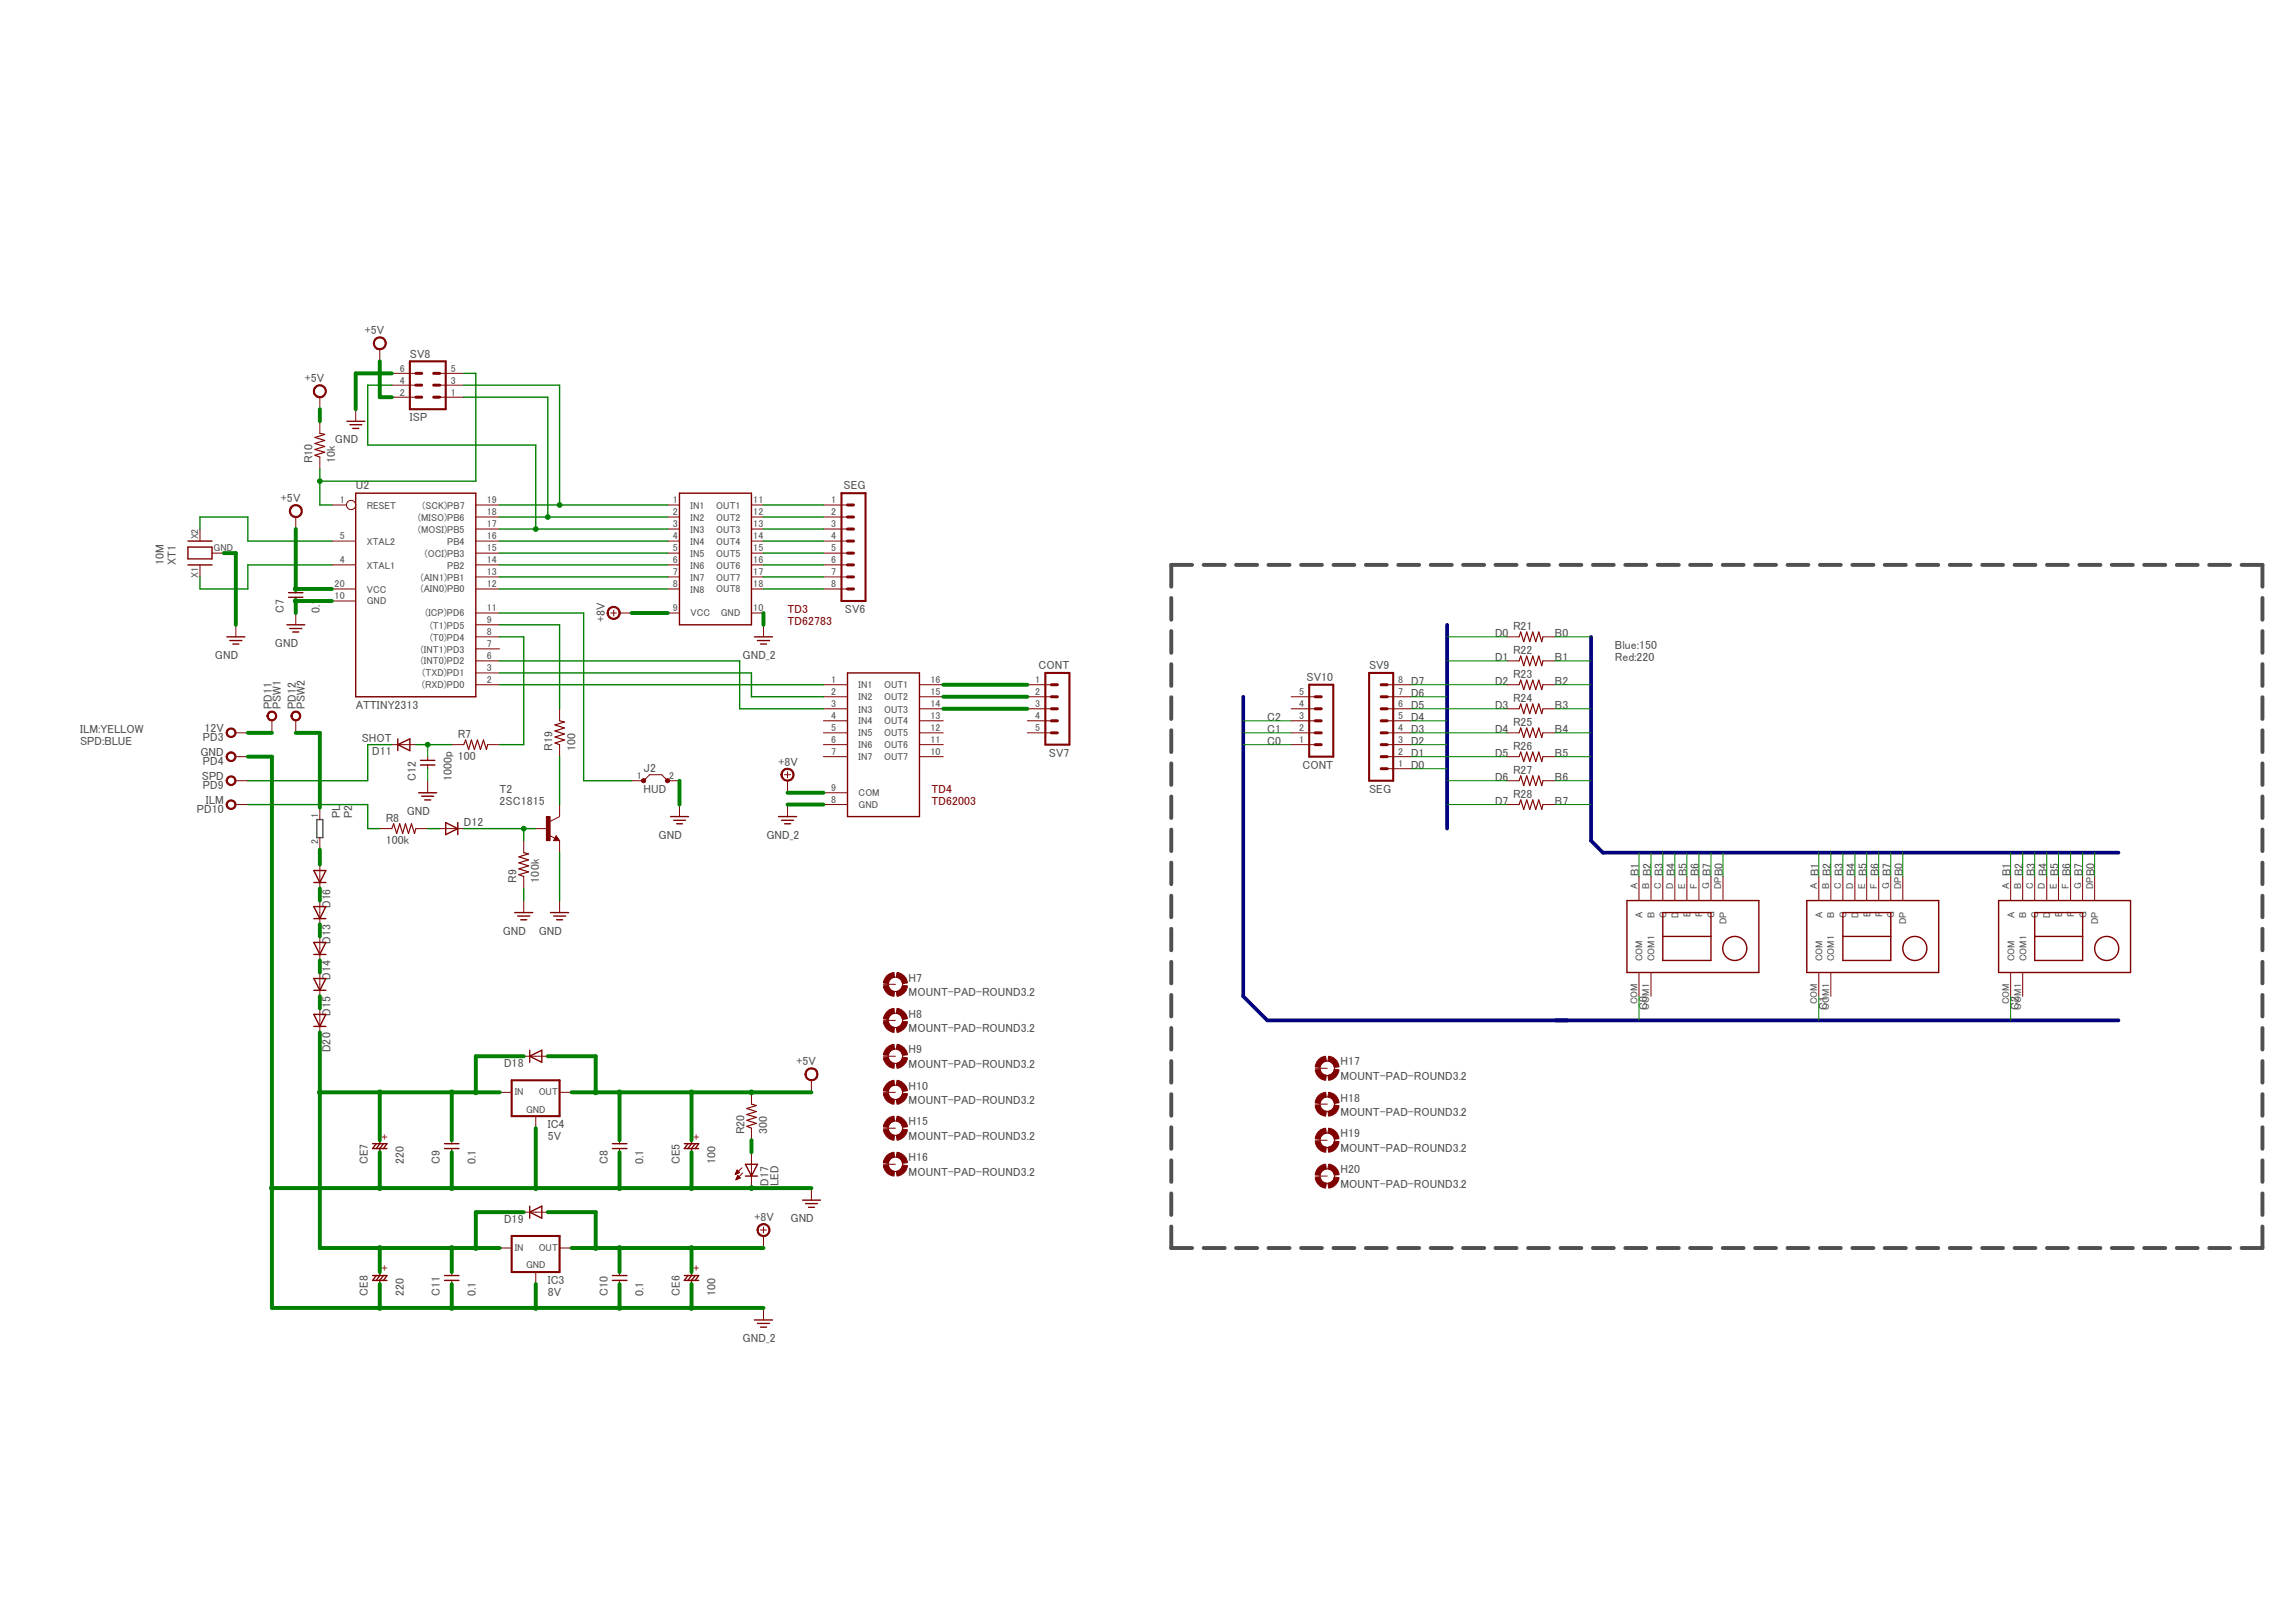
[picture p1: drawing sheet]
<svg xmlns="http://www.w3.org/2000/svg" width="420mm" height="297mm" viewBox="0 0 420 297" stroke-linecap="round" stroke-linejoin="round" font-family="sans-serif">
<defs><g id="words">
<g font-size="2.2" fill="#505050">
<text x="66.7" y="61.2">+5V</text>
<text x="75" y="65.4">SV8</text>
<text x="55.8" y="69.9">+5V</text>
<text x="75" y="77.1">ISP</text>
<text x="61.3" y="81.2">GND</text>
<text x="57.2" y="84.7" transform="rotate(-90 57.2 84.7)">R10</text>
<text x="61.3" y="84.7" transform="rotate(-90 61.3 84.7)">10k</text>
<text x="65.1" y="89.6">U2</text>
<text x="154.3" y="89.6">SEG</text>
<text x="51.4" y="91.9">+5V</text>
<text x="30" y="103.4" transform="rotate(-90 30 103.4)">10M</text>
<text x="32.2" y="103.4" transform="rotate(-90 32.2 103.4)">XT1</text>
<text x="51.9" y="112.2" transform="rotate(-90 51.9 112.2)">C7</text>
<text x="58.5" y="112.2" transform="rotate(-90 58.5 112.2)">0.1</text>
<text x="110.6" y="113.8" transform="rotate(-90 110.6 113.8)">+8V</text>
<text x="154.6" y="112.1">SV6</text>
<text x="50.3" y="118.4">GND</text>
<text x="273.5" y="116.5">D0</text>
<text x="276.8" y="115.3">R21</text>
<text x="276.8" y="119.6">R22</text>
<text x="284.4" y="116.5">B0</text>
<text x="295.4" y="118.7">Blue:150</text>
<text x="39.3" y="120.6">GND</text>
<text x="135.8" y="120.6">GND_2</text>
<text x="190" y="122.5">CONT</text>
<text x="239" y="124.7">SV10</text>
<text x="250.4" y="122.5">SV9</text>
<text x="258.1" y="125.3">D7</text>
<text x="273.5" y="120.9">D1</text>
<text x="273.5" y="125.3">D2</text>
<text x="276.8" y="124">R23</text>
<text x="284.4" y="120.9">B1</text>
<text x="284.4" y="125.3">B2</text>
<text x="295.4" y="120.9">Red:220</text>
<text x="49.7" y="129.7" transform="rotate(-90 49.7 129.7)">PD11</text>
<text x="51.4" y="129.7" transform="rotate(-90 51.4 129.7)">PSW1</text>
<text x="54.1" y="129.7" transform="rotate(-90 54.1 129.7)">PD12</text>
<text x="55.8" y="129.7" transform="rotate(-90 55.8 129.7)">PSW2</text>
<text x="65.1" y="129.7">ATTINY2313</text>
<text x="231.8" y="131.9">C2</text>
<text x="258.1" y="131.9">D4</text>
<text x="258.1" y="129.7">D5</text>
<text x="258.1" y="127.5">D6</text>
<text x="273.5" y="129.7">D3</text>
<text x="276.8" y="128.4">R24</text>
<text x="284.4" y="129.7">B3</text>
<text x="14.6" y="134.1">ILM:YELLOW</text>
<text x="14.6" y="136.3">SPD:BLUE</text>
<text x="37.1" y="135.6">PD3</text>
<text x="37.4" y="134">12V</text>
<text x="66.2" y="135.8">SHOT</text>
<text x="83.7" y="135">R7</text>
<text x="101.1" y="137.4" transform="rotate(-90 101.1 137.4)">R19</text>
<text x="105.2" y="137.4" transform="rotate(-90 105.2 137.4)">100</text>
<text x="231.8" y="136.3">C0</text>
<text x="231.8" y="134.1">C1</text>
<text x="258.1" y="136.3">D2</text>
<text x="258.1" y="134.1">D3</text>
<text x="273.5" y="134.1">D4</text>
<text x="276.8" y="132.8">R25</text>
<text x="276.8" y="137.2">R26</text>
<text x="284.4" y="134.1">B4</text>
<text x="36.7" y="138.3">GND</text>
<text x="36.9" y="142.7">SPD</text>
<text x="37.1" y="140">PD4</text>
<text x="68.1" y="138.2">D11</text>
<text x="76.1" y="142.9" transform="rotate(-90 76.1 142.9)">C12</text>
<text x="82.6" y="142.9" transform="rotate(-90 82.6 142.9)">1000p</text>
<text x="83.7" y="139.1">100</text>
<text x="117.7" y="141.2">J2</text>
<text x="142.4" y="140.1">+8V</text>
<text x="191.9" y="138.5">SV7</text>
<text x="238.2" y="140.7">CONT</text>
<text x="258.1" y="140.7">D0</text>
<text x="258.1" y="138.5">D1</text>
<text x="273.5" y="138.5">D5</text>
<text x="273.5" y="142.9">D6</text>
<text x="276.8" y="141.6">R27</text>
<text x="284.4" y="138.5">B5</text>
<text x="284.4" y="142.9">B6</text>
<text x="36" y="148.8">PD10</text>
<text x="37.1" y="144.4">PD9</text>
<text x="37.6" y="147.1">ILM</text>
<text x="62.2" y="149.7" transform="rotate(-90 62.2 149.7)">PL</text>
<text x="64.4" y="149.6" transform="rotate(-90 64.4 149.6)">P2</text>
<text x="74.4" y="149.1">GND</text>
<text x="91.4" y="147.2">2SC1815</text>
<text x="91.4" y="145.1">T2</text>
<text x="117.7" y="145.1">HUD</text>
<text x="250.4" y="145.1">SEG</text>
<text x="273.5" y="147.2">D7</text>
<text x="276.8" y="146">R28</text>
<text x="284.4" y="147.2">B7</text>
<text x="70.6" y="154.5">100k</text>
<text x="70.6" y="150.4">R8</text>
<text x="84.8" y="151.2">D12</text>
<text x="120.5" y="153.5">GND</text>
<text x="140.2" y="153.5">GND_2</text>
<text x="94.5" y="161.5" transform="rotate(-90 94.5 161.5)">R9</text>
<text x="98.6" y="161.5" transform="rotate(-90 98.6 161.5)">100k</text>
<text x="299.8" y="160.4" transform="rotate(-90 299.8 160.4)">B1</text>
<text x="302" y="160.4" transform="rotate(-90 302 160.4)">B2</text>
<text x="304.2" y="160.4" transform="rotate(-90 304.2 160.4)">B3</text>
<text x="306.4" y="160.4" transform="rotate(-90 306.4 160.4)">B4</text>
<text x="308.6" y="160.4" transform="rotate(-90 308.6 160.4)">B5</text>
<text x="310.8" y="160.4" transform="rotate(-90 310.8 160.4)">B6</text>
<text x="313" y="160.4" transform="rotate(-90 313 160.4)">B7</text>
<text x="315.2" y="160.4" transform="rotate(-90 315.2 160.4)">B0</text>
<text x="332.7" y="160.4" transform="rotate(-90 332.7 160.4)">B1</text>
<text x="334.9" y="160.4" transform="rotate(-90 334.9 160.4)">B2</text>
<text x="337.1" y="160.4" transform="rotate(-90 337.1 160.4)">B3</text>
<text x="339.3" y="160.4" transform="rotate(-90 339.3 160.4)">B4</text>
<text x="341.5" y="160.4" transform="rotate(-90 341.5 160.4)">B5</text>
<text x="343.7" y="160.4" transform="rotate(-90 343.7 160.4)">B6</text>
<text x="345.9" y="160.4" transform="rotate(-90 345.9 160.4)">B7</text>
<text x="348.1" y="160.4" transform="rotate(-90 348.1 160.4)">B0</text>
<text x="367.8" y="160.4" transform="rotate(-90 367.8 160.4)">B1</text>
<text x="370" y="160.4" transform="rotate(-90 370 160.4)">B2</text>
<text x="372.2" y="160.4" transform="rotate(-90 372.2 160.4)">B3</text>
<text x="374.4" y="160.4" transform="rotate(-90 374.4 160.4)">B4</text>
<text x="376.6" y="160.4" transform="rotate(-90 376.6 160.4)">B5</text>
<text x="378.8" y="160.4" transform="rotate(-90 378.8 160.4)">B6</text>
<text x="381" y="160.4" transform="rotate(-90 381 160.4)">B7</text>
<text x="383.2" y="160.4" transform="rotate(-90 383.2 160.4)">B0</text>
<text x="60.5" y="166.2" transform="rotate(-90 60.5 166.2)">D16</text>
<text x="60.5" y="172.8" transform="rotate(-90 60.5 172.8)">D13</text>
<text x="92" y="171.1">GND</text>
<text x="98.6" y="171.1">GND</text>
<text x="60.5" y="179.4" transform="rotate(-90 60.5 179.4)">D14</text>
<text x="166.2" y="179.7">H7</text>
<text x="60.5" y="185.9" transform="rotate(-90 60.5 185.9)">D15</text>
<text x="166.2" y="182.3">MOUNT-PAD-ROUND3.2</text>
<text x="301.3" y="184.9" transform="rotate(-90 301.3 184.9)">C0</text>
<text x="334.2" y="184.9" transform="rotate(-90 334.2 184.9)">C1</text>
<text x="369.3" y="184.9" transform="rotate(-90 369.3 184.9)">C2</text>
<text x="166.2" y="188.8">MOUNT-PAD-ROUND3.2</text>
<text x="166.2" y="186.2">H8</text>
<text x="60.5" y="192.5" transform="rotate(-90 60.5 192.5)">D20</text>
<text x="92.2" y="195.2">D18</text>
<text x="145.7" y="194.9">+5V</text>
<text x="166.2" y="195.5">MOUNT-PAD-ROUND3.2</text>
<text x="166.2" y="192.8">H9</text>
<text x="245.2" y="197.6">MOUNT-PAD-ROUND3.2</text>
<text x="245.2" y="195">H17</text>
<text x="166.2" y="202">MOUNT-PAD-ROUND3.2</text>
<text x="166.2" y="199.4">H10</text>
<text x="245.2" y="201.6">H18</text>
<text x="100.2" y="208.7">5V</text>
<text x="100.2" y="206.5">IC4</text>
<text x="136.2" y="207.6" transform="rotate(-90 136.2 207.6)">R20</text>
<text x="140.3" y="207.6" transform="rotate(-90 140.3 207.6)">300</text>
<text x="166.2" y="208.6">MOUNT-PAD-ROUND3.2</text>
<text x="166.2" y="205.9">H15</text>
<text x="245.2" y="204.2">MOUNT-PAD-ROUND3.2</text>
<text x="245.2" y="208.1">H19</text>
<text x="67.3" y="213.1" transform="rotate(-90 67.3 213.1)">CE7</text>
<text x="73.9" y="213.1" transform="rotate(-90 73.9 213.1)">220</text>
<text x="80.4" y="213.1" transform="rotate(-90 80.4 213.1)">C9</text>
<text x="87" y="213.1" transform="rotate(-90 87 213.1)">0.1</text>
<text x="111.2" y="213.1" transform="rotate(-90 111.2 213.1)">C8</text>
<text x="117.7" y="213.1" transform="rotate(-90 117.7 213.1)">0.1</text>
<text x="124.3" y="213.1" transform="rotate(-90 124.3 213.1)">CE5</text>
<text x="130.9" y="213.1" transform="rotate(-90 130.9 213.1)">100</text>
<text x="166.2" y="215.2">MOUNT-PAD-ROUND3.2</text>
<text x="166.2" y="212.6">H16</text>
<text x="245.2" y="210.8">MOUNT-PAD-ROUND3.2</text>
<text x="245.2" y="214.7">H20</text>
<text x="140.5" y="217" transform="rotate(-90 140.5 217)">D17</text>
<text x="142.4" y="217" transform="rotate(-90 142.4 217)">LED</text>
<text x="245.2" y="217.4">MOUNT-PAD-ROUND3.2</text>
<text x="92.2" y="223.8">D19</text>
<text x="138" y="223.5">+8V</text>
<text x="144.6" y="223.7">GND</text>
<text x="67.3" y="237.2" transform="rotate(-90 67.3 237.2)">CE8</text>
<text x="73.9" y="237.2" transform="rotate(-90 73.9 237.2)">220</text>
<text x="80.4" y="237.2" transform="rotate(-90 80.4 237.2)">C11</text>
<text x="87" y="237.2" transform="rotate(-90 87 237.2)">0.1</text>
<text x="100.2" y="237.2">8V</text>
<text x="100.2" y="235">IC3</text>
<text x="111.2" y="237.2" transform="rotate(-90 111.2 237.2)">C10</text>
<text x="117.7" y="237.2" transform="rotate(-90 117.7 237.2)">0.1</text>
<text x="124.3" y="237.2" transform="rotate(-90 124.3 237.2)">CE6</text>
<text x="130.9" y="237.2" transform="rotate(-90 130.9 237.2)">100</text>
<text x="135.8" y="245.6">GND_2</text>
</g>
<g font-size="2.2" fill="#800000">
<text x="144.1" y="112.2">TD3</text>
<text x="144.1" y="114.3">TD62783</text>
<text x="170.4" y="145.1">TD4</text>
<text x="170.4" y="147.2">TD62003</text>
<text x="71.1" y="208.5" transform="rotate(-90 71.1 208.5)">+</text>
<text x="128.1" y="208.5" transform="rotate(-90 128.1 208.5)">+</text>
<text x="71.1" y="232.7" transform="rotate(-90 71.1 232.7)">+</text>
<text x="128.1" y="232.7" transform="rotate(-90 128.1 232.7)">+</text>
</g>
<g font-size="1.8" fill="#505050">
<text x="73.1" y="70.2">4</text>
<text x="73.1" y="68">6</text>
<text x="82.5" y="70.2">3</text>
<text x="82.5" y="68">5</text>
<text x="73.1" y="72.4">2</text>
<text x="82.5" y="72.4">1</text>
<text x="62.1" y="92.1">1</text>
<text x="67.1" y="93.1">RESET</text>
<text x="76.5" y="95.3">(MISO)PB6</text>
<text x="77.3" y="93.1">(SCK)PB7</text>
<text x="89" y="92.1">19</text>
<text x="89" y="94.3">18</text>
<text x="123.1" y="92.1">1</text>
<text x="123.1" y="94.3">2</text>
<text x="126.3" y="93.1">IN1</text>
<text x="126.3" y="95.3">IN2</text>
<text x="131" y="93.1">OUT1</text>
<text x="131" y="95.3">OUT2</text>
<text x="137.8" y="92.1">11</text>
<text x="137.8" y="94.3">12</text>
<text x="152.1" y="92.1">1</text>
<text x="152.1" y="94.3">2</text>
<text x="36.3" y="98.7" transform="rotate(-90 36.3 98.7)">X2</text>
<text x="39.1" y="100.9">GND</text>
<text x="62.1" y="98.7">5</text>
<text x="67.1" y="99.7">XTAL2</text>
<text x="76.5" y="97.5">(MOSI)PB5</text>
<text x="77.7" y="101.9">(OCI)PB3</text>
<text x="81.8" y="99.7">PB4</text>
<text x="89" y="96.5">17</text>
<text x="89" y="98.7">16</text>
<text x="89" y="100.9">15</text>
<text x="123.1" y="96.5">3</text>
<text x="123.1" y="98.7">4</text>
<text x="123.1" y="100.9">5</text>
<text x="126.3" y="97.5">IN3</text>
<text x="126.3" y="99.7">IN4</text>
<text x="126.3" y="101.9">IN5</text>
<text x="131" y="97.5">OUT3</text>
<text x="131" y="99.7">OUT4</text>
<text x="131" y="101.9">OUT5</text>
<text x="137.8" y="96.5">13</text>
<text x="137.8" y="98.7">14</text>
<text x="137.8" y="100.9">15</text>
<text x="152.1" y="96.5">3</text>
<text x="152.1" y="98.7">4</text>
<text x="152.1" y="100.9">5</text>
<text x="36.3" y="105.8" transform="rotate(-90 36.3 105.8)">X1</text>
<text x="61.2" y="107.5">20</text>
<text x="62.1" y="103.1">4</text>
<text x="67.1" y="104.1">XTAL1</text>
<text x="77" y="106.3">(AIN1)PB1</text>
<text x="81.8" y="104.1">PB2</text>
<text x="89" y="103.1">14</text>
<text x="89" y="105.3">13</text>
<text x="89" y="107.5">12</text>
<text x="123.1" y="103.1">6</text>
<text x="123.1" y="105.3">7</text>
<text x="123.1" y="107.5">8</text>
<text x="126.3" y="104.1">IN6</text>
<text x="126.3" y="106.3">IN7</text>
<text x="131" y="104.1">OUT6</text>
<text x="131" y="106.3">OUT7</text>
<text x="137.8" y="103.1">16</text>
<text x="137.8" y="105.3">17</text>
<text x="137.8" y="107.5">18</text>
<text x="152.1" y="103.1">6</text>
<text x="152.1" y="105.3">7</text>
<text x="152.1" y="107.5">8</text>
<text x="61.2" y="109.7">10</text>
<text x="67.1" y="110.6">GND</text>
<text x="67.1" y="108.5">VCC</text>
<text x="77" y="108.4">(AIN0)PB0</text>
<text x="77.8" y="112.8">(ICP)PD6</text>
<text x="89" y="111.8">11</text>
<text x="123.1" y="111.8">9</text>
<text x="126.3" y="108.5">IN8</text>
<text x="126.3" y="112.8">VCC</text>
<text x="131" y="108.4">OUT8</text>
<text x="131.9" y="112.8">GND</text>
<text x="137.8" y="111.8">10</text>
<text x="77" y="119.4">(INT1)PD3</text>
<text x="78.7" y="115">(T1)PD5</text>
<text x="78.7" y="117.2">(T0)PD4</text>
<text x="89" y="114">9</text>
<text x="89" y="116.2">8</text>
<text x="89" y="118.4">7</text>
<text x="77" y="121.6">(INT0)PD2</text>
<text x="77.2" y="126">(RXD)PD0</text>
<text x="77.3" y="123.8">(TXD)PD1</text>
<text x="89" y="120.6">6</text>
<text x="89" y="122.8">3</text>
<text x="89" y="125">2</text>
<text x="152.1" y="125">1</text>
<text x="157.1" y="126">IN1</text>
<text x="161.7" y="126">OUT1</text>
<text x="170.2" y="125">16</text>
<text x="189.4" y="125">1</text>
<text x="255.7" y="125">8</text>
<text x="152.1" y="127.2">2</text>
<text x="152.1" y="129.4">3</text>
<text x="152.1" y="131.6">4</text>
<text x="157.1" y="128.2">IN2</text>
<text x="157.1" y="130.4">IN3</text>
<text x="161.7" y="128.2">OUT2</text>
<text x="161.7" y="130.4">OUT3</text>
<text x="170.2" y="127.2">15</text>
<text x="170.2" y="129.4">14</text>
<text x="170.2" y="131.6">13</text>
<text x="189.4" y="127.2">2</text>
<text x="189.4" y="129.4">3</text>
<text x="189.4" y="131.6">4</text>
<text x="237.6" y="131.6">3</text>
<text x="237.6" y="129.4">4</text>
<text x="237.6" y="127.2">5</text>
<text x="255.7" y="131.6">5</text>
<text x="255.7" y="129.4">6</text>
<text x="255.7" y="127.2">7</text>
<text x="152.1" y="133.8">5</text>
<text x="152.1" y="136">6</text>
<text x="157.1" y="132.5">IN4</text>
<text x="157.1" y="134.7">IN5</text>
<text x="157.1" y="137">IN6</text>
<text x="161.7" y="132.5">OUT4</text>
<text x="161.7" y="134.7">OUT5</text>
<text x="161.7" y="137">OUT6</text>
<text x="170.2" y="133.8">12</text>
<text x="170.2" y="136">11</text>
<text x="189.4" y="133.8">5</text>
<text x="237.6" y="136">1</text>
<text x="237.6" y="133.8">2</text>
<text x="255.7" y="136">3</text>
<text x="255.7" y="133.8">4</text>
<text x="116.5" y="142.6">1</text>
<text x="122.4" y="142.6">2</text>
<text x="152.1" y="138.2">7</text>
<text x="157.1" y="139.1">IN7</text>
<text x="161.7" y="139.1">OUT7</text>
<text x="170.2" y="138.2">10</text>
<text x="255.7" y="140.4">1</text>
<text x="255.7" y="138.2">2</text>
<text x="58.2" y="149.7" transform="rotate(-90 58.2 149.7)">1</text>
<text x="152.1" y="144.7">9</text>
<text x="152.1" y="146.9">8</text>
<text x="157.1" y="145.7">COM</text>
<text x="157.1" y="147.9">GND</text>
<text x="58.2" y="154.5" transform="rotate(-90 58.2 154.5)">2</text>
<text x="299.5" y="162.8" transform="rotate(-90 299.5 162.8)">A</text>
<text x="300.4" y="168" transform="rotate(-90 300.4 168)">A</text>
<text x="301.7" y="162.8" transform="rotate(-90 301.7 162.8)">B</text>
<text x="302.6" y="168" transform="rotate(-90 302.6 168)">B</text>
<text x="303.9" y="162.8" transform="rotate(-90 303.9 162.8)">C</text>
<text x="306.1" y="162.8" transform="rotate(-90 306.1 162.8)">D</text>
<text x="308.3" y="162.8" transform="rotate(-90 308.3 162.8)">E</text>
<text x="309.2" y="167.9" transform="rotate(-90 309.2 167.9)">E</text>
<text x="310.5" y="162.8" transform="rotate(-90 310.5 162.8)">F</text>
<text x="311.4" y="167.9" transform="rotate(-90 311.4 167.9)">F</text>
<text x="312.7" y="162.8" transform="rotate(-90 312.7 162.8)">G</text>
<text x="314.8" y="162.8" transform="rotate(-90 314.8 162.8)">DP</text>
<text x="332.4" y="162.8" transform="rotate(-90 332.4 162.8)">A</text>
<text x="333.4" y="168" transform="rotate(-90 333.4 168)">A</text>
<text x="334.6" y="162.8" transform="rotate(-90 334.6 162.8)">B</text>
<text x="335.5" y="168" transform="rotate(-90 335.5 168)">B</text>
<text x="336.8" y="162.8" transform="rotate(-90 336.8 162.8)">C</text>
<text x="339" y="162.8" transform="rotate(-90 339 162.8)">D</text>
<text x="341.2" y="162.8" transform="rotate(-90 341.2 162.8)">E</text>
<text x="342.1" y="167.9" transform="rotate(-90 342.1 167.9)">E</text>
<text x="343.4" y="162.8" transform="rotate(-90 343.4 162.8)">F</text>
<text x="344.3" y="167.9" transform="rotate(-90 344.3 167.9)">F</text>
<text x="345.6" y="162.8" transform="rotate(-90 345.6 162.8)">G</text>
<text x="347.8" y="162.8" transform="rotate(-90 347.8 162.8)">DP</text>
<text x="367.5" y="162.8" transform="rotate(-90 367.5 162.8)">A</text>
<text x="368.5" y="168" transform="rotate(-90 368.5 168)">A</text>
<text x="369.7" y="162.8" transform="rotate(-90 369.7 162.8)">B</text>
<text x="370.6" y="168" transform="rotate(-90 370.6 168)">B</text>
<text x="371.9" y="162.8" transform="rotate(-90 371.9 162.8)">C</text>
<text x="374.1" y="162.8" transform="rotate(-90 374.1 162.8)">D</text>
<text x="376.3" y="162.8" transform="rotate(-90 376.3 162.8)">E</text>
<text x="377.2" y="167.9" transform="rotate(-90 377.2 167.9)">E</text>
<text x="378.5" y="162.8" transform="rotate(-90 378.5 162.8)">F</text>
<text x="379.4" y="167.9" transform="rotate(-90 379.4 167.9)">F</text>
<text x="380.7" y="162.8" transform="rotate(-90 380.7 162.8)">G</text>
<text x="382.9" y="162.8" transform="rotate(-90 382.9 162.8)">DP</text>
<text x="304.8" y="168.1" transform="rotate(-90 304.8 168.1)">C</text>
<text x="307" y="168" transform="rotate(-90 307 168)">D</text>
<text x="313.6" y="168.1" transform="rotate(-90 313.6 168.1)">G</text>
<text x="315.8" y="169.2" transform="rotate(-90 315.8 169.2)">DP</text>
<text x="337.7" y="168.1" transform="rotate(-90 337.7 168.1)">C</text>
<text x="339.9" y="168" transform="rotate(-90 339.9 168)">D</text>
<text x="346.5" y="168.1" transform="rotate(-90 346.5 168.1)">G</text>
<text x="348.7" y="169.2" transform="rotate(-90 348.7 169.2)">DP</text>
<text x="372.8" y="168.1" transform="rotate(-90 372.8 168.1)">C</text>
<text x="375" y="168" transform="rotate(-90 375 168)">D</text>
<text x="381.6" y="168.1" transform="rotate(-90 381.6 168.1)">G</text>
<text x="383.8" y="169.2" transform="rotate(-90 383.8 169.2)">DP</text>
<text x="300.4" y="175.9" transform="rotate(-90 300.4 175.9)">COM</text>
<text x="302.6" y="175.9" transform="rotate(-90 302.6 175.9)">COM1</text>
<text x="333.4" y="175.9" transform="rotate(-90 333.4 175.9)">COM</text>
<text x="335.5" y="175.9" transform="rotate(-90 335.5 175.9)">COM1</text>
<text x="368.5" y="175.9" transform="rotate(-90 368.5 175.9)">COM</text>
<text x="370.7" y="175.9" transform="rotate(-90 370.7 175.9)">COM1</text>
<text x="299.5" y="183.8" transform="rotate(-90 299.5 183.8)">COM</text>
<text x="301.7" y="184.7" transform="rotate(-90 301.7 184.7)">COM1</text>
<text x="332.4" y="183.8" transform="rotate(-90 332.4 183.8)">COM</text>
<text x="334.6" y="184.7" transform="rotate(-90 334.6 184.7)">COM1</text>
<text x="367.5" y="183.8" transform="rotate(-90 367.5 183.8)">COM</text>
<text x="369.7" y="184.7" transform="rotate(-90 369.7 184.7)">COM1</text>
<text x="94.2" y="200.5">IN</text>
<text x="96.2" y="203.6">GND</text>
<text x="98.6" y="200.5">OUT</text>
<text x="94.2" y="228.9">IN</text>
<text x="96.2" y="232.1">GND</text>
<text x="98.6" y="228.9">OUT</text>
</g>
</g></defs>
<path d="M14.1 59.1l400.2 187.1M414.3 59.1l-400.2 187.1" fill="none" stroke="#fff" stroke-width=".18"/>
<g fill="none" stroke="#505050" stroke-width=".72">
<path d="M214.2 109.4v4M214.2 115.5v4M218.1 103.4h-3.9v4M220.2 103.4h3.8M226.1 103.4h3.9M232 103.4h3.9M238 103.4h3.8M243.9 103.4h3.8M249.9 103.4h3.8M255.8 103.4h3.8M261.7 103.4h3.9M267.6 103.4h3.9"/>
<path d="M273.6 103.4h3.8M279.5 103.4h3.8M285.5 103.4h3.8M291.4 103.4h3.8M297.3 103.4h3.8M303.2 103.4h3.9M309.2 103.4h3.8M315.1 103.4h3.8M321.1 103.4h3.8M327 103.4h3.8M332.9 103.4h3.8M338.8 103.4h3.9"/>
<path d="M344.8 103.4h3.8M350.7 103.4h3.8M356.7 103.4h3.8M362.6 103.4h3.8M368.5 103.4h3.8M374.4 103.4h3.8M380.4 103.4h3.8M386.3 103.4h3.8M392.2 103.4h3.9M398.2 103.4h3.8M404.1 103.4h3.8M410 103.4h3.9v4"/>
<path d="M413.9 109.4v4M413.9 115.5v4M214.2 121.5v4M214.2 127.6v4M214.2 133.6v4M214.2 139.7v3.9M413.9 121.5v4M413.9 127.6v4M413.9 133.6v4M413.9 139.7v3.9M214.2 145.8v3.9M214.2 151.8v3.9"/>
<path d="M214.2 157.9v3.9M413.9 145.8v3.9M413.9 151.8v3.9M413.9 157.9v3.9M214.2 163.9v4M214.2 170v3.9M214.2 176v4M413.9 163.9v4M413.9 170v3.9M413.9 176v4M214.2 182.1v3.9M214.2 188.1v4"/>
<path d="M214.2 194.2v3.9M413.9 182.1v3.9M413.9 188.1v4M413.9 194.2v3.9M214.2 200.2v4M214.2 206.3v3.9M214.2 212.3v4M214.2 218.4v3.9M413.9 200.2v4M413.9 206.3v3.9M413.9 212.3v4M413.9 218.4v3.9"/>
<path d="M214.2 224.5v3.9h3.9M220.2 228.4h3.8M226.1 228.4h3.9M232 228.4h3.9M238 228.4h3.8M243.9 228.4h3.8M249.9 228.4h3.8M255.8 228.4h3.8M261.7 228.4h3.9M267.6 228.4h3.9M273.6 228.4h3.8M279.5 228.4h3.8"/>
<path d="M285.5 228.4h3.8M291.4 228.4h3.8M297.3 228.4h3.8M303.2 228.4h3.9M309.2 228.4h3.8M315.1 228.4h3.8M321.1 228.4h3.8M327 228.4h3.8M332.9 228.4h3.8M338.8 228.4h3.9M344.8 228.4h3.8M350.7 228.4h3.8"/>
<path d="M356.7 228.4h3.8M362.6 228.4h3.8M368.5 228.4h3.8M374.4 228.4h3.8M380.4 228.4h3.8M386.3 228.4h3.8M392.2 228.4h3.9M398.2 228.4h3.8M404.1 228.4h3.8M413.9 224.5v3.9h-3.9"/>
</g>
<path d="M58 150h1.1v3.3h-1.1z" fill="none" stroke="#505050" stroke-width=".25"/>
<path d="M65.1 90.3h21.9v37.2h-21.9zM52.8 109.3h2.6M52.8 108.5h2.6M72.8 136.3l2.2-1.1v2.2zM72.8 135.2v2.2M101.7 153.4l.1 .2h-.3l.2-.4 .5 .5h-.7" fill="none" stroke="#800000" stroke-width=".25"/>
<g fill="none" stroke="#800000" stroke-width=".18">
<path d="M60.7 92.4h2.7M60.7 99h4.4M87 92.4h4.4M87 94.6h4.4M87 96.8h4.4M87 99h4.4M54.1 107.8v.7M54.1 109.3v.7M60.7 103.4h4.4M60.7 107.8h4.4M60.7 110h4.4M87 101.2h4.4"/>
<path d="M87 103.4h4.4M87 105.6h4.4M87 107.8h4.4M87 112.2h4.4M87 114.3h4.4M87 116.5h4.4M87 118.7h4.4M71.7 136.3h4.4M87 120.9h4.4M87 123.1h4.4M87 125.3h4.4M100.5 152.9l1 .5"/>
<path d="M101.7 153l.7 .8h-1.1zM102.4 149.4l-1.8 .9"/>
<circle cx="64.2" cy="92.4" r=".85"/>
</g>
<path d="M99.9 149.4h.7v4.4h-.7z" fill-rule="evenodd" fill="#800000"/>
<g fill="none" stroke="#800000" stroke-width=".18">
<path d="M36.6 96.8v2.2M122.1 92.4h2.2M122.1 94.6h2.2M122.1 96.8h2.2M122.1 99h2.2M137.5 92.4h2.2M137.5 94.6h2.2M137.5 96.8h2.2M137.5 99h2.2M36.6 103.4v2.2M38.8 101.2h2.1M122.1 101.2h2.2"/>
<path d="M122.1 103.4h2.2M122.1 105.6h2.2M122.1 107.8h2.2M122.1 112.2h2.2M137.5 101.2h2.2M137.5 103.4h2.2M137.5 105.6h2.2M137.5 107.8h2.2M137.5 112.2h2.2M150.6 125.3h4.4M150.6 127.5h4.4M150.6 129.7h4.4"/>
<path d="M150.6 131.9h4.4M150.6 134.1h4.4M150.6 136.3h4.4M150.6 138.5h4.4M168.2 125.3h4.4M168.2 127.5h4.4M168.2 129.7h4.4M168.2 131.9h4.4M168.2 134.1h4.4M168.2 136.3h4.4M168.2 138.5h4.4M80.4 151.6h4.4"/>
<path d="M98 151.6h2.2M99.9 149.4h.7v4.4h-.7zM102.4 147.2v2.2M102.4 153.8v2.2M150.6 145.1h4.4M150.6 147.2h4.4"/>
</g>
<path d="M34.4 99h4.4M124.3 90.3h13.2v24h-13.2zM34.4 100.1h4.4v2.2h-4.4zM34.4 103.4h4.4M155 123.1h13.2v26.3h-13.2zM81.5 150.5l2.2 1.1-2.2 1.1zM83.7 150.5v2.2" fill="none" stroke="#800000" stroke-width=".25"/>
<path d="M164.1 178a2.13 2.13 0 0 1 1.9 1.9l-.9 .1a1.33 1.33 0 0 0-1.1-1.2z" fill-rule="evenodd" fill="#800000"/>
<path d="M164.1 178a2.13 2.13 0 0 1 1.9 1.9l-.9 .1a1.33 1.33 0 0 0-1.1-1.2z" fill="none" stroke="#800000" stroke-width=".18"/>
<path d="M162.2 178.6l.5-.4 .8-.2 .1 .8a1.33 1.33 0 0 0-1.1 1.2l-.9-.1 .3-.9z" fill-rule="evenodd" fill="#800000"/>
<path d="M162.2 178.6l.5-.4 .8-.2 .1 .8a1.33 1.33 0 0 0-1.1 1.2l-.9-.1 .3-.9z" fill="none" stroke="#800000" stroke-width=".18"/>
<path d="M161.6 180.4l.9-.1a1.33 1.33 0 0 0 1.1 1.2l-.1 .8a2.12 2.12 0 0 1-1.9-1.9z" fill-rule="evenodd" fill="#800000"/>
<path d="M161.6 180.4l.9-.1a1.33 1.33 0 0 0 1.1 1.2l-.1 .8a2.12 2.12 0 0 1-1.9-1.9z" fill="none" stroke="#800000" stroke-width=".18"/>
<path d="M165.1 180.3l.9 .1a2.13 2.13 0 0 1-1.9 1.9l-.1-.8a1.33 1.33 0 0 0 1.1-1.2z" fill-rule="evenodd" fill="#800000"/>
<g fill="none" stroke="#800000" stroke-width=".18">
<path d="M161.6 180.1h2.2M165.1 180.3l.9 .1a2.13 2.13 0 0 1-1.9 1.9l-.1-.8a1.33 1.33 0 0 0 1.1-1.2z"/>
<circle cx="163.8" cy="180.1" r="1.31"/>
</g>
<path d="M164.1 184.5a2.25 2.25 0 0 1 1.9 1.9l-.9 .2a1.35 1.35 0 0 0-1.1-1.2z" fill-rule="evenodd" fill="#800000"/>
<path d="M164.1 184.5a2.25 2.25 0 0 1 1.9 1.9l-.9 .2a1.35 1.35 0 0 0-1.1-1.2z" fill="none" stroke="#800000" stroke-width=".18"/>
<path d="M162.2 185.2l.5-.4 .8-.3 .1 .9a1.35 1.35 0 0 0-1.1 1.2l-.9-.2 .3-.8z" fill-rule="evenodd" fill="#800000"/>
<path d="M162.2 185.2l.5-.4 .8-.3 .1 .9a1.35 1.35 0 0 0-1.1 1.2l-.9-.2 .3-.8z" fill="none" stroke="#800000" stroke-width=".18"/>
<path d="M161.6 187l.9-.1a1.35 1.35 0 0 0 1.1 1.1l-.1 .9a2.22 2.22 0 0 1-1.9-1.9z" fill-rule="evenodd" fill="#800000"/>
<path d="M161.6 187l.9-.1a1.35 1.35 0 0 0 1.1 1.1l-.1 .9a2.22 2.22 0 0 1-1.9-1.9z" fill="none" stroke="#800000" stroke-width=".18"/>
<path d="M164 188a1.35 1.35 0 0 0 1.1-1.1l.9 .1a2.23 2.23 0 0 1-1.9 1.9z" fill-rule="evenodd" fill="#800000"/>
<g fill="none" stroke="#800000" stroke-width=".18">
<path d="M161.6 186.7h2.2M164 188a1.35 1.35 0 0 0 1.1-1.1l.9 .1a2.23 2.23 0 0 1-1.9 1.9z"/>
<circle cx="163.8" cy="186.7" r="1.31"/>
</g>
<path d="M164.1 191.1a2.13 2.13 0 0 1 1.9 1.9l-.9 .1a1.35 1.35 0 0 0-1.1-1.1z" fill-rule="evenodd" fill="#800000"/>
<path d="M164.1 191.1a2.13 2.13 0 0 1 1.9 1.9l-.9 .1a1.35 1.35 0 0 0-1.1-1.1z" fill="none" stroke="#800000" stroke-width=".18"/>
<path d="M162.2 191.7l1-.6h.3l.1 .9a1.35 1.35 0 0 0-1.1 1.1l-.9-.1 .3-.8z" fill-rule="evenodd" fill="#800000"/>
<path d="M162.2 191.7l1-.6h.3l.1 .9a1.35 1.35 0 0 0-1.1 1.1l-.9-.1 .3-.8z" fill="none" stroke="#800000" stroke-width=".18"/>
<path d="M161.6 193.6l.9-.1a1.35 1.35 0 0 0 1.1 1.1l-.1 .9a2.23 2.23 0 0 1-1.9-1.9z" fill-rule="evenodd" fill="#800000"/>
<path d="M161.6 193.6l.9-.1a1.35 1.35 0 0 0 1.1 1.1l-.1 .9a2.23 2.23 0 0 1-1.9-1.9z" fill="none" stroke="#800000" stroke-width=".18"/>
<path d="M164 194.6a1.35 1.35 0 0 0 1.1-1.1l.9 .1a2.25 2.25 0 0 1-1.9 1.9z" fill-rule="evenodd" fill="#800000"/>
<g fill="none" stroke="#800000" stroke-width=".18">
<path d="M161.6 193.3h2.2M164 194.6a1.35 1.35 0 0 0 1.1-1.1l.9 .1a2.25 2.25 0 0 1-1.9 1.9z"/>
<circle cx="163.8" cy="193.3" r="1.31"/>
</g>
<path d="M164.1 197.7a2.25 2.25 0 0 1 1.9 1.9l-.9 .1a1.24 1.24 0 0 0-1.1-1.1z" fill-rule="evenodd" fill="#800000"/>
<path d="M164.1 197.7a2.25 2.25 0 0 1 1.9 1.9l-.9 .1a1.24 1.24 0 0 0-1.1-1.1z" fill="none" stroke="#800000" stroke-width=".18"/>
<path d="M162.2 198.3l.5-.3 .8-.3 .1 .9a1.24 1.24 0 0 0-1.1 1.1l-.9-.1v-.3z" fill-rule="evenodd" fill="#800000"/>
<path d="M162.2 198.3l.5-.3 .8-.3 .1 .9a1.24 1.24 0 0 0-1.1 1.1l-.9-.1v-.3z" fill="none" stroke="#800000" stroke-width=".18"/>
<path d="M161.6 200.2l.9-.1a1.35 1.35 0 0 0 1.1 1.1l-.1 .9a2.12 2.12 0 0 1-1.9-1.9z" fill-rule="evenodd" fill="#800000"/>
<path d="M161.6 200.2l.9-.1a1.35 1.35 0 0 0 1.1 1.1l-.1 .9a2.12 2.12 0 0 1-1.9-1.9z" fill="none" stroke="#800000" stroke-width=".18"/>
<path d="M164 201.2a1.35 1.35 0 0 0 1.1-1.1l.9 .1a2.13 2.13 0 0 1-1.9 1.9z" fill-rule="evenodd" fill="#800000"/>
<g fill="none" stroke="#800000" stroke-width=".18">
<path d="M161.6 199.9h2.2M164 201.2a1.35 1.35 0 0 0 1.1-1.1l.9 .1a2.13 2.13 0 0 1-1.9 1.9z"/>
<circle cx="163.8" cy="199.9" r="1.31"/>
</g>
<path d="M147.5 195.8a1.2 1.2 0 0 1 1.9 .1 1.2 1.2 0 0 1-.6 1.8 1.2 1.2 0 0 1-1.6-1.1h.2a.99 .99 0 0 1 1.3-.9 .99 .99 0 0 1 .6 1.4 .99 .99 0 0 1-1.6 .2l-.3-.7h-.2z" fill-rule="evenodd" fill="#800000"/>
<path d="M147.5 195.8a1.2 1.2 0 0 1 1.9 .1 1.2 1.2 0 0 1-.6 1.8 1.2 1.2 0 0 1-1.6-1.1h.2a.99 .99 0 0 1 1.3-.9 .99 .99 0 0 1 .6 1.4 .99 .99 0 0 1-1.6 .2l-.3-.7h-.2zM148.4 197.7v2.2M148.4 217.4v2.2" fill="none" stroke="#800000" stroke-width=".18"/>
<path d="M125.2 209.3h2.6l-.6 .9M125.9 209.3l-.7 .9h2.6M126.5 208.7v.6l-.6 .9M127.2 209.3l-.7 .9v.7M146.8 219.6h3.3M147.4 220.3h2.1M147.9 220.9h1.1" fill="none" stroke="#800000" stroke-width=".25"/>
<path d="M57.6 70.8a1.2 1.2 0 0 1 1.9 .1 1.2 1.2 0 0 1-.6 1.8 1.2 1.2 0 0 1-1.6-1.1h.2a.99 .99 0 0 1 1.3-.9 .99 .99 0 0 1 .6 1.4 .99 .99 0 0 1-1.6 .2l-.2-.3-.1-.4h-.2l.1-.4z" fill-rule="evenodd" fill="#800000"/>
<path d="M57.6 70.8a1.2 1.2 0 0 1 1.9 .1 1.2 1.2 0 0 1-.6 1.8 1.2 1.2 0 0 1-1.6-1.1h.2a.99 .99 0 0 1 1.3-.9 .99 .99 0 0 1 .6 1.4 .99 .99 0 0 1-1.6 .2l-.2-.3-.1-.4h-.2l.1-.4zM58.5 72.7v2.2M65.1 74.9v2.2M54.1 112.2v2.1" fill="none" stroke="#800000" stroke-width=".18"/>
<path d="M63.5 77.1h3.2M64 77.7h2.2M64.5 78.4h1.1M52.5 114.3h3.3M53 115h2.2M53.6 115.7h1.1" fill="none" stroke="#800000" stroke-width=".25"/>
<path d="M53.2 92.7a1.2 1.2 0 0 1 1.9 .1 1.2 1.2 0 0 1-.6 1.8 1.2 1.2 0 0 1-1.6-1.1h.2a.98 .98 0 0 1 1.4-.9 .98 .98 0 0 1 .3 1.6 .98 .98 0 0 1-1.6-.3l-.1-.4h-.2z" fill-rule="evenodd" fill="#800000"/>
<g fill="none" stroke="#800000" stroke-width=".18">
<path d="M53.2 92.7a1.2 1.2 0 0 1 1.9 .1 1.2 1.2 0 0 1-.6 1.8 1.2 1.2 0 0 1-1.6-1.1h.2a.98 .98 0 0 1 1.4-.9 .98 .98 0 0 1 .3 1.6 .98 .98 0 0 1-1.6-.3l-.1-.4h-.2zM54.1 94.6v2.2M150.6 92.4h4.4M150.6 94.6h4.4M150.6 96.8h4.4M150.6 99h4.4M43.1 114.3v2.2M139.7 114.3v2.2M150.6 101.2h4.4M150.6 103.4h4.4M150.6 105.6h4.4M150.6 107.8h4.4"/>
<path d="M187.9 125.3h4.4M187.9 127.5h4.4M187.9 129.7h4.4M187.9 131.9h4.4M187.9 134.1h4.4M124.3 147.2v2.2M144.1 147.2v2.2M102.4 164.8v2.2"/>
</g>
<g fill="none" stroke="#800000" stroke-width=".25">
<path d="M41.5 116.5h3.3M42 117.2h2.2M42.6 117.9h1.1M138 116.5h3.3M138.6 117.2h2.2M139.1 117.9h1.1M122.7 149.4h3.2M123.2 150.1h2.2M123.8 150.7h1M142.4 149.4h3.3M143 150.1h2.2M143.5 150.7h1.1"/>
<path d="M100.7 167h3.3M101.3 167.6h2.2M101.8 168.3h1.1"/>
</g>
<path d="M153.9 90.3h4.4v19.7h-4.4zM191.2 123.1h4.4v13.2h-4.4z" fill="none" stroke="#800000" stroke-width=".38"/>
<g fill="none" stroke="#800000" stroke-width=".55">
<path d="M155 96.8h1.1M155 94.6h1.1M155 92.4h1.1M155 99h1.1M155 101.2h1.1M155 107.8h1.1M155 105.6h1.1M155 103.4h1.1M192.3 129.7h1.1M192.3 127.5h1.1M192.3 125.3h1.1M192.3 134.1h1.1"/>
<path d="M192.3 131.9h1.1"/>
</g>
<path d="M68.6 62a1.2 1.2 0 0 1 1.9 .2 1.2 1.2 0 0 1-.7 1.8 1.2 1.2 0 0 1-1.5-1.2h.2a.99 .99 0 0 1 1.4-.8 .99 .99 0 0 1 .2 1.6 .99 .99 0 0 1-1.6-.4v-.4h-.2z" fill-rule="evenodd" fill="#800000"/>
<path d="M68.6 62a1.2 1.2 0 0 1 1.9 .2 1.2 1.2 0 0 1-.7 1.8 1.2 1.2 0 0 1-1.5-1.2h.2a.99 .99 0 0 1 1.4-.8 .99 .99 0 0 1 .2 1.6 .99 .99 0 0 1-1.6-.4v-.4h-.2zM69.5 63.9v2.2" fill="none" stroke="#800000" stroke-width=".18"/>
<path d="M164.1 204.3a2.23 2.23 0 0 1 1.9 1.9l-.9 .1a1.35 1.35 0 0 0-1.1-1.2z" fill-rule="evenodd" fill="#800000"/>
<path d="M164.1 204.3a2.23 2.23 0 0 1 1.9 1.9l-.9 .1a1.35 1.35 0 0 0-1.1-1.2z" fill="none" stroke="#800000" stroke-width=".18"/>
<path d="M162.2 204.9l.5-.4 .8-.2 .1 .8a1.35 1.35 0 0 0-1.1 1.2l-.9-.1 .3-.8z" fill-rule="evenodd" fill="#800000"/>
<path d="M162.2 204.9l.5-.4 .8-.2 .1 .8a1.35 1.35 0 0 0-1.1 1.2l-.9-.1 .3-.8z" fill="none" stroke="#800000" stroke-width=".18"/>
<path d="M161.6 206.8l.9-.2a1.35 1.35 0 0 0 1.1 1.2l-.1 .9a2.23 2.23 0 0 1-1.9-1.9z" fill-rule="evenodd" fill="#800000"/>
<path d="M161.6 206.8l.9-.2a1.35 1.35 0 0 0 1.1 1.2l-.1 .9a2.23 2.23 0 0 1-1.9-1.9z" fill="none" stroke="#800000" stroke-width=".18"/>
<path d="M164 207.8a1.35 1.35 0 0 0 1.1-1.2l.9 .2a2.25 2.25 0 0 1-1.9 1.9z" fill-rule="evenodd" fill="#800000"/>
<g fill="none" stroke="#800000" stroke-width=".18">
<path d="M161.6 206.5h2.2M164 207.8a1.35 1.35 0 0 0 1.1-1.2l.9 .2a2.25 2.25 0 0 1-1.9 1.9z"/>
<circle cx="163.8" cy="206.5" r="1.31"/>
</g>
<path d="M164.1 210.9a2.13 2.13 0 0 1 1.9 1.9l-.9 .1a1.33 1.33 0 0 0-1.1-1.2z" fill-rule="evenodd" fill="#800000"/>
<path d="M164.1 210.9a2.13 2.13 0 0 1 1.9 1.9l-.9 .1a1.33 1.33 0 0 0-1.1-1.2z" fill="none" stroke="#800000" stroke-width=".18"/>
<path d="M162.2 211.5l.5-.4 .8-.2 .1 .8a1.33 1.33 0 0 0-1.1 1.2l-.9-.1 .3-.9z" fill-rule="evenodd" fill="#800000"/>
<path d="M162.2 211.5l.5-.4 .8-.2 .1 .8a1.33 1.33 0 0 0-1.1 1.2l-.9-.1 .3-.9z" fill="none" stroke="#800000" stroke-width=".18"/>
<path d="M161.6 213.3l.9-.1a1.33 1.33 0 0 0 1.1 1.2l-.1 .8a2.12 2.12 0 0 1-1.9-1.9z" fill-rule="evenodd" fill="#800000"/>
<path d="M161.6 213.3l.9-.1a1.33 1.33 0 0 0 1.1 1.2l-.1 .8a2.12 2.12 0 0 1-1.9-1.9z" fill="none" stroke="#800000" stroke-width=".18"/>
<path d="M165.1 213.2l.9 .1a2.13 2.13 0 0 1-1.9 1.9l-.1-.8a1.33 1.33 0 0 0 1.1-1.2z" fill-rule="evenodd" fill="#800000"/>
<g fill="none" stroke="#800000" stroke-width=".18">
<path d="M58.5 147.8v2.2M58.5 153.3v2.2M95.8 164.8v2.2M161.6 213.1h2.2M165.1 213.2l.9 .1a2.13 2.13 0 0 1-1.9 1.9l-.1-.8a1.33 1.33 0 0 0 1.1-1.2z"/>
<circle cx="163.8" cy="213.1" r="1.31"/>
</g>
<path d="M94.1 167h3.4M94.7 167.6h2.2M95.2 168.3h1.2" fill="none" stroke="#800000" stroke-width=".25"/>
<path d="M41.7 133.4a.91 .91 0 0 1 1.4 .3 .91 .91 0 0 1-.6 1.3 .91 .91 0 0 1-1.1-.9h.2a.68 .68 0 0 1 .9-.7 .68 .68 0 0 1 .3 1.1 .68 .68 0 0 1-1.1-.1l-.1-.3h-.2v-.4z" fill-rule="evenodd" fill="#800000"/>
<path d="M41.7 133.4a.91 .91 0 0 1 1.4 .3 .91 .91 0 0 1-.6 1.3 .91 .91 0 0 1-1.1-.9h.2a.68 .68 0 0 1 .9-.7 .68 .68 0 0 1 .3 1.1 .68 .68 0 0 1-1.1-.1l-.1-.3h-.2v-.4zM43.1 134.1h2.2" fill="none" stroke="#800000" stroke-width=".18"/>
<path d="M41.7 137.8a.9 .9 0 0 1 1.4 .3 .9 .9 0 0 1-.7 1.3 .9 .9 0 0 1-1-.9h.2a.68 .68 0 0 1 .9-.7 .68 .68 0 0 1 .3 1.1 .68 .68 0 0 1-1.1-.1l-.1-.3h-.2v-.4z" fill-rule="evenodd" fill="#800000"/>
<path d="M41.7 137.8a.9 .9 0 0 1 1.4 .3 .9 .9 0 0 1-.7 1.3 .9 .9 0 0 1-1-.9h.2a.68 .68 0 0 1 .9-.7 .68 .68 0 0 1 .3 1.1 .68 .68 0 0 1-1.1-.1l-.1-.3h-.2v-.4zM43.1 138.5h2.2" fill="none" stroke="#800000" stroke-width=".18"/>
<path d="M41.7 142.2a.91 .91 0 0 1 1.4 .3 .91 .91 0 0 1-.6 1.3 .91 .91 0 0 1-1.1-.9h.2a.68 .68 0 0 1 .9-.7 .68 .68 0 0 1 .3 1.1 .68 .68 0 0 1-1.1-.1l-.1-.3h-.2z" fill-rule="evenodd" fill="#800000"/>
<path d="M41.7 142.2a.91 .91 0 0 1 1.4 .3 .91 .91 0 0 1-.6 1.3 .91 .91 0 0 1-1.1-.9h.2a.68 .68 0 0 1 .9-.7 .68 .68 0 0 1 .3 1.1 .68 .68 0 0 1-1.1-.1l-.1-.3h-.2zM43.1 142.9h2.2" fill="none" stroke="#800000" stroke-width=".18"/>
<path d="M41.7 146.6a.91 .91 0 0 1 1.4 .3 .91 .91 0 0 1-.6 1.3 .91 .91 0 0 1-1.1-1h.2a.68 .68 0 0 1 .9-.6 .68 .68 0 0 1 .3 1 .68 .68 0 0 1-1.1-.1l-.1-.3h-.2v-.3z" fill-rule="evenodd" fill="#800000"/>
<path d="M41.7 146.6a.91 .91 0 0 1 1.4 .3 .91 .91 0 0 1-.6 1.3 .91 .91 0 0 1-1.1-1h.2a.68 .68 0 0 1 .9-.6 .68 .68 0 0 1 .3 1 .68 .68 0 0 1-1.1-.1l-.1-.3h-.2v-.3zM43.1 147.2h2.2" fill="none" stroke="#800000" stroke-width=".18"/>
<path d="M49.1 130.3a.91 .91 0 0 1 1.4 .3 .91 .91 0 0 1-.6 1.3 .91 .91 0 0 1-1.1-.9h.3a.68 .68 0 0 1 .9-.5 .68 .68 0 0 1 .2 1.1 .68 .68 0 0 1-1.1-.3v-.3h-.3z" fill-rule="evenodd" fill="#800000"/>
<path d="M49.1 130.3a.91 .91 0 0 1 1.4 .3 .91 .91 0 0 1-.6 1.3 .91 .91 0 0 1-1.1-.9h.3a.68 .68 0 0 1 .9-.5 .68 .68 0 0 1 .2 1.1 .68 .68 0 0 1-1.1-.3v-.3h-.3zM49.7 131.9v2.2" fill="none" stroke="#800000" stroke-width=".18"/>
<path d="M53.6 130.3a.91 .91 0 0 1 1.3 .3 .91 .91 0 0 1-.6 1.3 .91 .91 0 0 1-1.1-.9h.2a.68 .68 0 0 1 .9-.7 .68 .68 0 0 1 .3 1.1 .68 .68 0 0 1-1.1-.1l-.1-.3h-.2z" fill-rule="evenodd" fill="#800000"/>
<g fill="none" stroke="#800000" stroke-width=".18">
<path d="M58.5 77.1v2.2M58.5 83.7v2.2M53.6 130.3a.91 .91 0 0 1 1.3 .3 .91 .91 0 0 1-.6 1.3 .91 .91 0 0 1-1.1-.9h.2a.68 .68 0 0 1 .9-.7 .68 .68 0 0 1 .3 1.1 .68 .68 0 0 1-1.1-.1l-.1-.3h-.2zM54.1 131.9v2.2M82.6 136.3h2.2M89.2 136.3h2.2M69.5 151.6h2.2M76.1 151.6h2.1M95.8 153.8v2.2M95.8 160.4v2.2M91.4 199.9h2.2M102.4 199.9h2.2"/>
<path d="M82.6 208.7v.6M82.6 210.2v.7M98 204.3v2.2M113.3 208.7v.6M113.3 210.2v.7M82.6 232.8v.6M82.6 234.3v.7M91.4 228.4h2.2M98 232.8v2.2M102.4 228.4h2.2M113.3 232.8v.6M113.3 234.3v.7"/>
<path d="M139.1 225.1h1.1M139.7 224.5v1.1M139.7 239.4v2.2"/>
</g>
<path d="M58.5 79.3l.9 .2-1.8 .6 1.8 .5-1.8 .6 1.8 .5-1.8 .6 1.8 .5-1.8 .5 .9 .4M84.8 136.3l.4-.9 .5 1.8 .5-1.8 .6 1.8 .5-1.8 .6 1.8 .5-1.8 .6 1.8 .2-.9M71.7 151.6l.3-.9 .6 1.8 .5-1.8 .6 1.8 .5-1.8 .5 1.8 .6-1.8 .5 1.8 .3-.9M95.8 156l.9 .3-1.8 .5 1.8 .6-1.8 .5 1.8 .6-1.8 .5 1.8 .6-1.8 .5 .9 .3" fill="none" stroke="#800000" stroke-width=".21"/>
<g fill="none" stroke="#800000" stroke-width=".25">
<path d="M81.3 210.2h2.6M81.3 209.3h2.6M112 210.2h2.7M112 209.3h2.7M81.3 234.3h2.6M81.3 233.4h2.6M112 234.3h2.7M112 233.4h2.7M125.2 233.4h2.6l-.6 .9M125.9 233.4l-.7 .9h2.6M126.5 232.8v.6l-.6 .9M127.2 233.4l-.7 .9v.7"/>
<path d="M138 241.6h3.3M138.6 242.2h2.2M139.1 242.9h1.1"/>
</g>
<path d="M93.6 197.7h8.8v6.6h-8.8zM93.6 226.2h8.8v6.6h-8.8z" fill="none" stroke="#800000" stroke-width=".38"/>
<path d="M138.8 224.3a1.2 1.2 0 0 1 1.9 .1 1.2 1.2 0 0 1-.7 1.8 1.2 1.2 0 0 1-1.5-1.1h.2a.99 .99 0 0 1 1.4-.8 .99 .99 0 0 1 .2 1.6 .99 .99 0 0 1-1.6-.4v-.4h-.2z" fill-rule="evenodd" fill="#800000"/>
<path d="M111.7 112.2h1.1M112.3 111.6v1.1M138.8 224.3a1.2 1.2 0 0 1 1.9 .1 1.2 1.2 0 0 1-.7 1.8 1.2 1.2 0 0 1-1.5-1.1h.2a.99 .99 0 0 1 1.4-.8 .99 .99 0 0 1 .2 1.6 .99 .99 0 0 1-1.6-.4v-.4h-.2zM139.7 226.2v2.2" fill="none" stroke="#800000" stroke-width=".18"/>
<path d="M111.3 111.3a1.22 1.22 0 0 1 2 .2 1.22 1.22 0 0 1-.7 1.8 1.22 1.22 0 0 1-1.6-1.1h.3a.98 .98 0 0 1 1.3-1 .98 .98 0 0 1 .4 1.6 .98 .98 0 0 1-1.7-.3v-.3h-.3z" fill-rule="evenodd" fill="#800000"/>
<path d="M111.3 111.3a1.22 1.22 0 0 1 2 .2 1.22 1.22 0 0 1-.7 1.8 1.22 1.22 0 0 1-1.6-1.1h.3a.98 .98 0 0 1 1.3-1 .98 .98 0 0 1 .4 1.6 .98 .98 0 0 1-1.7-.3v-.3h-.3zM113.3 112.2h2.2M58.5 158.2v4.4M117.7 142.9l1.1-1.1h2.2l1.1 1.1M58.5 164.8v4.4M58.5 171.4v4.4M58.5 178v4.3" fill="none" stroke="#800000" stroke-width=".18"/>
<path d="M57.4 159.3h2.2l-1.1 2.2zM57.4 165.9h2.2l-1.1 2.2zM57.4 168.1h2.2M57.4 172.5h2.2l-1.1 2.2zM57.4 174.7h2.2M57.4 179.1h2.2l-1.1 2.1zM57.4 161.5h2.2M57.4 181.2h2.2" fill="none" stroke="#800000" stroke-width=".25"/>
<path d="M117.4 142.6h.6v.5l-.3 .2-.3-.2-.1-.2 .5-.1-.5 .1z" fill-rule="evenodd" fill="#800000"/>
<path d="M117.4 142.6h.6v.5l-.3 .2-.3-.2-.1-.2 .5-.1-.5 .1z" fill="none" stroke="#800000" stroke-width=".18"/>
<path d="M121.8 142.6h.6l.1 .3-.1 .2-.3 .2-.3-.2-.1-.2h.5h-.5z" fill-rule="evenodd" fill="#800000"/>
<g fill="none" stroke="#800000" stroke-width=".18">
<path d="M71.7 72.7h4.4M71.7 70.5h4.4M71.7 68.3h4.4M80.4 72.7h4.4M80.4 70.5h4.4M80.4 68.3h4.4M102.4 129.7v2.2M102.4 136.3v2.2M115.5 142.9h2.2M121.8 142.6h.6l.1 .3-.1 .2-.3 .2-.3-.2-.1-.2h.5h-.5zM122.1 142.9h2.2M143.5 141.8h1.1"/>
<path d="M144.1 141.2v1.1M134.5 214.9h.1M134.5 214.8h.2M134.6 214.8h.3M134.6 214.7h.4M134.6 214.6h.6M134.6 215.9h.1M134.7 214.5h.6M134.7 215.8h.2M134.7 214.5h.5M134.7 214.4h.4M134.7 215.7h.3"/>
<path d="M134.7 214.3h.3M134.7 215.6h.5M134.7 215.6h.7M134.8 214.3h.2M134.8 214.2h.1M134.8 215.5h.5M134.8 214.1l.5 .5-.8 .3zM134.8 215.4h.5M134.8 215.4h.4M134.9 215.3h.2M134.9 215.2h.1M135.4 215.6l-.4-.5-.4 .8"/>
<path d="M135.4 215.6l-.8 .3M135.7 213.7l-1.2 1.2M135.8 214.7l-1.2 1.2M137.5 210.9v6.5"/>
</g>
<path d="M102.4 131.9l.9 .2-1.8 .6 1.8 .5-1.8 .6 1.8 .5-1.8 .6 1.8 .5-1.8 .6 .9 .3" fill="none" stroke="#800000" stroke-width=".21"/>
<path d="M75 66.1h6.5v8.8h-6.5z" fill="none" stroke="#800000" stroke-width=".38"/>
<path d="M76.1 68.3h1M76.1 70.5h1M76.1 72.7h1M79.3 68.3h1.1M79.3 70.5h1.1M79.3 72.7h1.1" fill="none" stroke="#800000" stroke-width=".55"/>
<path d="M136.4 213.1h2.2l-1.1 2.1zM136.4 215.2h2.2" fill="none" stroke="#800000" stroke-width=".25"/>
<path d="M143.2 141a1.21 1.21 0 0 1 1.9 .2 1.21 1.21 0 0 1-.8 1.8 1.21 1.21 0 0 1-1.5-1.2h.3a.99 .99 0 0 1 1.4-.9 .99 .99 0 0 1 .2 1.7 .99 .99 0 0 1-1.6-.5v-.3h-.3z" fill-rule="evenodd" fill="#800000"/>
<g fill="none" stroke="#800000" stroke-width=".18">
<path d="M275.7 116.5h2.2M282.2 116.5h2.2M236.2 129.7h4.4M236.2 134.1h4.4M236.2 136.3h4.4M236.2 131.9h4.4M236.2 127.5h4.4M253.7 125.3h4.4M253.7 129.7h4.4M253.7 134.1h4.4M253.7 138.5h4.4M253.7 136.3h4.4"/>
<path d="M253.7 131.9h4.4M253.7 127.5h4.4M275.7 120.9h2.2M275.7 125.3h2.2M275.7 129.7h2.2M275.7 134.1h2.2M275.7 138.5h2.2M282.2 120.9h2.2M282.2 125.3h2.2M282.2 129.7h2.2M282.2 134.1h2.2M282.2 138.5h2.2"/>
<path d="M143.2 141a1.21 1.21 0 0 1 1.9 .2 1.21 1.21 0 0 1-.8 1.8 1.21 1.21 0 0 1-1.5-1.2h.3a.99 .99 0 0 1 1.4-.9 .99 .99 0 0 1 .2 1.7 .99 .99 0 0 1-1.6-.5v-.3h-.3zM144.1 142.9v2.2M253.7 140.7h4.4M275.7 142.9h2.2M275.7 147.2h2.2M282.2 142.9h2.2M282.2 147.2h2.2M299.8 160.4v4.4M299.8 178v4.3M302 160.4v4.4M302 178v4.3M304.2 160.4v4.4"/>
<path d="M306.4 160.4v4.4M308.6 160.4v4.4M310.8 160.4v4.4M313 160.4v4.4M315.2 160.4v4.4M332.7 160.4v4.4M332.7 178v4.3M334.9 160.4v4.4M334.9 178v4.3M337.1 160.4v4.4M339.3 160.4v4.4M341.5 160.4v4.4"/>
<path d="M343.7 160.4v4.4M345.9 160.4v4.4M348.1 160.4v4.4M367.8 160.4v4.4M367.8 178v4.3M370 160.4v4.4M370 178v4.3M372.2 160.4v4.4M374.4 160.4v4.4M376.6 160.4v4.4M378.8 160.4v4.4M381 160.4v4.4"/>
<path d="M383.2 160.4v4.4M58.5 184.5v4.4M95.8 193.3h4.4M137.5 199.9v2.2M137.5 206.5v2.2M95.8 221.8h4.4"/>
</g>
<g fill="none" stroke="#800000" stroke-width=".25">
<path d="M297.6 164.8h24.1v13.2h-24.1zM304.2 167h8.8v8.8h-8.8zM304.2 171.4h8.8M330.5 164.8h24.1v13.2h-24.1zM337.1 167h8.8v8.8h-8.8zM337.1 171.4h8.8M365.6 164.8h24.1v13.2h-24.1zM372.2 167h8.8v8.8h-8.8zM372.2 171.4h8.8M57.4 185.6h2.2l-1.1 2.2zM57.4 187.8h2.2M96.9 193.3l2.2-1.1v2.2z"/>
<path d="M96.9 192.2v2.2M68.2 209.3h2.6l-.7 .9M68.8 209.3l-.6 .9h2.6M69.5 208.7v.6l-.7 .9M70.1 209.3l-.6 .9v.7M68.2 233.4h2.6l-.7 .9M68.8 233.4l-.6 .9h2.6M69.5 232.8v.6l-.7 .9M70.1 233.4l-.6 .9v.7M96.9 220.7v2.2M96.9 221.8l2.2-1.1v2.2z"/>
<circle cx="317.3" cy="173.6" r="2.2"/>
<circle cx="350.3" cy="173.6" r="2.2"/>
<circle cx="385.4" cy="173.6" r="2.2"/>
</g>
<path d="M277.9 116.5l.3-.8 .5 1.7 .6-1.7 .5 1.7 .6-1.7 .5 1.7 .6-1.7 .5 1.7 .2-.9M277.9 120.9l.3-.8 .5 1.7 .6-1.7 .5 1.7 .6-1.7 .5 1.7 .6-1.7 .5 1.7 .2-.9M277.9 125.3l.3-.8 .5 1.7 .6-1.7 .5 1.7 .6-1.7 .5 1.7 .6-1.7 .5 1.7 .2-.9M277.9 129.7l.3-.9 .5 1.8 .6-1.8 .5 1.8 .6-1.8 .5 1.8 .6-1.8 .5 1.8 .2-.9M277.9 134.1l.3-.9 .5 1.8 .6-1.8 .5 1.8 .6-1.8 .5 1.8 .6-1.8 .5 1.8 .2-.9M277.9 138.5l.3-.9 .5 1.8 .6-1.8 .5 1.8 .6-1.8 .5 1.8 .6-1.8 .5 1.8 .2-.9M277.9 142.9l.3-.9 .5 1.8 .6-1.8 .5 1.8 .6-1.8 .5 1.8 .6-1.8 .5 1.8 .2-.9M277.9 147.2l.3-.8 .5 1.7 .6-1.7 .5 1.7 .6-1.7 .5 1.7 .6-1.7 .5 1.7 .2-.9M137.5 202.1l.8 .2-1.7 .6 1.7 .5-1.7 .6 1.7 .5-1.7 .5 1.7 .6-1.7 .5 .9 .4" fill="none" stroke="#800000" stroke-width=".21"/>
<path d="M239.5 125.3h4.4v13.2h-4.4zM250.4 123.1h4.4v19.8h-4.4z" fill="none" stroke="#800000" stroke-width=".38"/>
<g fill="none" stroke="#800000" stroke-width=".55">
<path d="M240.6 136.3h1.1M240.6 131.9h1.1M240.6 134.1h1.1M240.6 127.5h1.1M240.6 129.7h1.1M252.6 136.3h1.1M252.6 138.5h1.1M252.6 131.9h1.1M252.6 134.1h1.1M252.6 125.3h1.1M252.6 127.5h1.1M252.6 129.7h1.1"/>
<path d="M252.6 140.7h1.1"/>
</g>
<path d="M243 193.3a2.12 2.12 0 0 1 1.9 1.9l-.8 .1a1.33 1.33 0 0 0-1.2-1.1z" fill-rule="evenodd" fill="#800000"/>
<path d="M243 193.3a2.12 2.12 0 0 1 1.9 1.9l-.8 .1a1.33 1.33 0 0 0-1.2-1.1z" fill="none" stroke="#800000" stroke-width=".18"/>
<path d="M241.2 193.9l.4-.4 .9-.2 .1 .9a1.33 1.33 0 0 0-1.2 1.1l-.8-.1 .2-.8z" fill-rule="evenodd" fill="#800000"/>
<path d="M241.2 193.9l.4-.4 .9-.2 .1 .9a1.33 1.33 0 0 0-1.2 1.1l-.8-.1 .2-.8z" fill="none" stroke="#800000" stroke-width=".18"/>
<path d="M240.6 195.8l.8-.1a1.33 1.33 0 0 0 1.2 1.1l-.1 .9a2.13 2.13 0 0 1-1.9-1.9z" fill-rule="evenodd" fill="#800000"/>
<path d="M240.6 195.8l.8-.1a1.33 1.33 0 0 0 1.2 1.1l-.1 .9a2.13 2.13 0 0 1-1.9-1.9z" fill="none" stroke="#800000" stroke-width=".18"/>
<path d="M242.9 196.8a1.33 1.33 0 0 0 1.2-1.1l.8 .1a2.13 2.13 0 0 1-1.9 1.9z" fill-rule="evenodd" fill="#800000"/>
<g fill="none" stroke="#800000" stroke-width=".18">
<path d="M240.6 195.5h2.2M242.9 196.8a1.33 1.33 0 0 0 1.2-1.1l.8 .1a2.13 2.13 0 0 1-1.9 1.9z"/>
<circle cx="242.8" cy="195.5" r="1.31"/>
</g>
<path d="M243 199.9a2.04 2.04 0 0 1 1.9 1.9l-.8 .1a1.32 1.32 0 0 0-1.2-1.2z" fill-rule="evenodd" fill="#800000"/>
<path d="M243 199.9a2.04 2.04 0 0 1 1.9 1.9l-.8 .1a1.32 1.32 0 0 0-1.2-1.2z" fill="none" stroke="#800000" stroke-width=".18"/>
<path d="M241.2 200.5l.4-.3 .9-.3 .1 .8a1.32 1.32 0 0 0-1.2 1.2l-.8-.1 .2-.8z" fill-rule="evenodd" fill="#800000"/>
<path d="M241.2 200.5l.4-.3 .9-.3 .1 .8a1.32 1.32 0 0 0-1.2 1.2l-.8-.1 .2-.8z" fill="none" stroke="#800000" stroke-width=".18"/>
<path d="M240.6 202.4l.8-.2a1.32 1.32 0 0 0 1.2 1.2l-.1 .9a2.04 2.04 0 0 1-1.9-1.9z" fill-rule="evenodd" fill="#800000"/>
<path d="M240.6 202.4l.8-.2a1.32 1.32 0 0 0 1.2 1.2l-.1 .9a2.04 2.04 0 0 1-1.9-1.9z" fill="none" stroke="#800000" stroke-width=".18"/>
<path d="M242.9 203.4a1.32 1.32 0 0 0 1.2-1.2l.8 .2a2.04 2.04 0 0 1-1.9 1.9z" fill-rule="evenodd" fill="#800000"/>
<g fill="none" stroke="#800000" stroke-width=".18">
<path d="M240.6 202.1h2.2M242.9 203.4a1.32 1.32 0 0 0 1.2-1.2l.8 .2a2.04 2.04 0 0 1-1.9 1.9z"/>
<circle cx="242.8" cy="202.1" r="1.31"/>
</g>
<path d="M243 206.5a2.13 2.13 0 0 1 1.9 1.9l-.8 .1a1.33 1.33 0 0 0-1.2-1.2z" fill-rule="evenodd" fill="#800000"/>
<path d="M243 206.5a2.13 2.13 0 0 1 1.9 1.9l-.8 .1a1.33 1.33 0 0 0-1.2-1.2z" fill="none" stroke="#800000" stroke-width=".18"/>
<path d="M241.2 207.1l.4-.4 .9-.2 .1 .8a1.33 1.33 0 0 0-1.2 1.2l-.8-.1 .2-.8z" fill-rule="evenodd" fill="#800000"/>
<path d="M241.2 207.1l.4-.4 .9-.2 .1 .8a1.33 1.33 0 0 0-1.2 1.2l-.8-.1 .2-.8z" fill="none" stroke="#800000" stroke-width=".18"/>
<path d="M240.6 208.9l.8-.1a1.33 1.33 0 0 0 1.2 1.2l-.1 .9a2.12 2.12 0 0 1-1.9-2z" fill-rule="evenodd" fill="#800000"/>
<path d="M240.6 208.9l.8-.1a1.33 1.33 0 0 0 1.2 1.2l-.1 .9a2.12 2.12 0 0 1-1.9-2z" fill="none" stroke="#800000" stroke-width=".18"/>
<path d="M242.9 210a1.33 1.33 0 0 0 1.2-1.2l.8 .1a2.12 2.12 0 0 1-1.9 2z" fill-rule="evenodd" fill="#800000"/>
<g fill="none" stroke="#800000" stroke-width=".18">
<path d="M240.6 208.7h2.2M242.9 210a1.33 1.33 0 0 0 1.2-1.2l.8 .1a2.12 2.12 0 0 1-1.9 2z"/>
<circle cx="242.8" cy="208.7" r="1.31"/>
</g>
<path d="M243 213.1a2.04 2.04 0 0 1 1.9 1.9l-.8 .1a1.33 1.33 0 0 0-1.2-1.2z" fill-rule="evenodd" fill="#800000"/>
<path d="M243 213.1a2.04 2.04 0 0 1 1.9 1.9l-.8 .1a1.33 1.33 0 0 0-1.2-1.2z" fill="none" stroke="#800000" stroke-width=".18"/>
<path d="M241.2 213.7l1-.6h.3l.1 .8a1.33 1.33 0 0 0-1.2 1.2l-.8-.1 .2-.9z" fill-rule="evenodd" fill="#800000"/>
<path d="M241.2 213.7l1-.6h.3l.1 .8a1.33 1.33 0 0 0-1.2 1.2l-.8-.1 .2-.9z" fill="none" stroke="#800000" stroke-width=".18"/>
<path d="M240.6 215.5l.8-.1a1.23 1.23 0 0 0 1.2 1.1l-.1 .9a2.13 2.13 0 0 1-1.9-1.9z" fill-rule="evenodd" fill="#800000"/>
<path d="M240.6 215.5l.8-.1a1.23 1.23 0 0 0 1.2 1.1l-.1 .9a2.13 2.13 0 0 1-1.9-1.9z" fill="none" stroke="#800000" stroke-width=".18"/>
<path d="M242.9 216.5a1.23 1.23 0 0 0 1.2-1.1l.8 .1a2.13 2.13 0 0 1-1.9 1.9z" fill-rule="evenodd" fill="#800000"/>
<g fill="none" stroke="#800000" stroke-width=".18">
<path d="M78.2 138.5v.6M78.2 140v.7M78.2 142.9v2.2M240.6 215.2h2.2M242.9 216.5a1.23 1.23 0 0 0 1.2-1.1l.8 .1a2.13 2.13 0 0 1-1.9 1.9z"/>
<circle cx="242.8" cy="215.2" r="1.31"/>
</g>
<path d="M76.9 140h2.6M76.9 139.1h2.6M76.6 145.1h3.3M77.1 145.7h2.2M77.7 146.4h1.1" fill="none" stroke="#800000" stroke-width=".25"/>
<path d="M264.7 114.3v37.3M291 116.5v37.3l2.2 2.2h94.3M227.4 127.5v54.8l4.4 4.4h155.7" fill="none" stroke="#000080" stroke-width=".68"/>
<path d="M84.8 68.3h2.2v19.8h-28.5M58.5 85.9v6.5h2.2" fill="none" stroke="#008000" stroke-width=".25"/>
<circle cx="58.5" cy="88.1" r=".43" fill="#008000"/>
<circle cx="58.5" cy="88.1" r=".43" fill="none" stroke="#008000" stroke-width=".18"/>
<path d="M84.8 70.5h17.6v21.9M91.4 92.4h30.7" fill="none" stroke="#008000" stroke-width=".25"/>
<circle cx="102.4" cy="92.4" r=".43" fill="#008000"/>
<circle cx="102.4" cy="92.4" r=".43" fill="none" stroke="#008000" stroke-width=".18"/>
<path d="M84.8 72.7h15.4v21.9M91.4 94.6h30.7" fill="none" stroke="#008000" stroke-width=".25"/>
<circle cx="100.2" cy="94.6" r=".43" fill="#008000"/>
<circle cx="100.2" cy="94.6" r=".43" fill="none" stroke="#008000" stroke-width=".18"/>
<path d="M71.7 70.5h-4.4v10.9h30.7v15.4M91.4 96.8h30.7" fill="none" stroke="#008000" stroke-width=".25"/>
<circle cx="98" cy="96.8" r=".43" fill="#008000"/>
<g fill="none" stroke="#008000" stroke-width=".18">
<path d="M78.2 136.3v2.2"/>
<circle cx="98" cy="96.8" r=".43"/>
</g>
<path d="M91.4 99h30.7M91.4 101.2h30.7M91.4 103.4h30.7M91.4 105.6h30.7M91.4 116.5h4.4v19.8h-4.4M91.4 112.2h15.4v30.7h8.7M76.1 136.3h6.5" fill="none" stroke="#008000" stroke-width=".25"/>
<circle cx="78.2" cy="136.3" r=".43" fill="#008000"/>
<circle cx="78.2" cy="136.3" r=".43" fill="none" stroke="#008000" stroke-width=".18"/>
<path d="M36.6 96.8v-2.2h8.7v4.4h15.4M60.7 103.4h-15.4v4.4h-8.7v-2.2M91.4 107.8h30.7M91.4 114.3h11v15.4M71.7 136.3h-4.4v6.6h-22M45.3 147.2h22v4.4h2.2M78.2 151.6h2.2" fill="none" stroke="#008000" stroke-width=".25"/>
<path d="M71.7 68.3h-6.6v6.6M60.7 110h-6.6v2.2" fill="none" stroke="#008000" stroke-width=".72"/>
<circle cx="54.1" cy="110" r=".43" fill="#008000"/>
<circle cx="54.1" cy="110" r=".43" fill="none" stroke="#008000" stroke-width=".18"/>
<path d="M102.4 156v8.8M95.8 162.6v2.2" fill="none" stroke="#008000" stroke-width=".25"/>
<g fill="none" stroke="#008000" stroke-width=".72">
<path d="M40.9 101.2h2.2v13.1M139.7 112.2v2.1M45.3 138.5h4.4v100.9h90M124.3 142.9v4.3M144.1 147.2h6.5M49.7 217.4h98.7M69.5 210.9v6.5M82.6 210.9v6.5M98 206.5v10.9M113.3 210.9v6.5M126.5 210.9v6.5M69.5 235v4.4"/>
<path d="M82.6 235v4.4M98 235v4.4M113.3 235v4.4M126.5 235v4.4"/>
</g>
<circle cx="69.5" cy="217.4" r=".43" fill="#008000"/>
<circle cx="69.5" cy="217.4" r=".43" fill="none" stroke="#008000" stroke-width=".18"/>
<circle cx="126.5" cy="217.4" r=".43" fill="#008000"/>
<circle cx="126.5" cy="217.4" r=".43" fill="none" stroke="#008000" stroke-width=".18"/>
<circle cx="82.6" cy="217.4" r=".43" fill="#008000"/>
<circle cx="82.6" cy="217.4" r=".43" fill="none" stroke="#008000" stroke-width=".18"/>
<circle cx="113.3" cy="217.4" r=".43" fill="#008000"/>
<circle cx="113.3" cy="217.4" r=".43" fill="none" stroke="#008000" stroke-width=".18"/>
<circle cx="69.5" cy="239.4" r=".43" fill="#008000"/>
<circle cx="69.5" cy="239.4" r=".43" fill="none" stroke="#008000" stroke-width=".18"/>
<circle cx="126.5" cy="239.4" r=".43" fill="#008000"/>
<circle cx="126.5" cy="239.4" r=".43" fill="none" stroke="#008000" stroke-width=".18"/>
<circle cx="82.6" cy="239.4" r=".43" fill="#008000"/>
<circle cx="82.6" cy="239.4" r=".43" fill="none" stroke="#008000" stroke-width=".18"/>
<circle cx="113.3" cy="239.4" r=".43" fill="#008000"/>
<circle cx="113.3" cy="239.4" r=".43" fill="none" stroke="#008000" stroke-width=".18"/>
<circle cx="49.7" cy="217.4" r=".43" fill="#008000"/>
<circle cx="49.7" cy="217.4" r=".43" fill="none" stroke="#008000" stroke-width=".18"/>
<circle cx="98" cy="217.4" r=".43" fill="#008000"/>
<circle cx="98" cy="217.4" r=".43" fill="none" stroke="#008000" stroke-width=".18"/>
<circle cx="98" cy="239.4" r=".43" fill="#008000"/>
<circle cx="98" cy="239.4" r=".43" fill="none" stroke="#008000" stroke-width=".18"/>
<circle cx="137.5" cy="217.4" r=".43" fill="#008000"/>
<g fill="none" stroke="#008000" stroke-width=".18">
<path d="M78.2 140.7v2.2"/>
<circle cx="137.5" cy="217.4" r=".43"/>
</g>
<path d="M100.2 193.3h8.8v6.6M104.6 199.9h43.8M113.3 199.9v8.8M126.5 199.9v8.8" fill="none" stroke="#008000" stroke-width=".72"/>
<circle cx="126.5" cy="199.9" r=".43" fill="#008000"/>
<circle cx="126.5" cy="199.9" r=".43" fill="none" stroke="#008000" stroke-width=".18"/>
<circle cx="113.3" cy="199.9" r=".43" fill="#008000"/>
<circle cx="113.3" cy="199.9" r=".43" fill="none" stroke="#008000" stroke-width=".18"/>
<circle cx="109" cy="199.9" r=".43" fill="#008000"/>
<circle cx="109" cy="199.9" r=".43" fill="none" stroke="#008000" stroke-width=".18"/>
<circle cx="137.5" cy="199.9" r=".43" fill="#008000"/>
<circle cx="137.5" cy="199.9" r=".43" fill="none" stroke="#008000" stroke-width=".18"/>
<path d="M58.5 74.9v2.2M54.1 96.8v11h6.6" fill="none" stroke="#008000" stroke-width=".72"/>
<circle cx="54.1" cy="107.8" r=".43" fill="#008000"/>
<circle cx="54.1" cy="107.8" r=".43" fill="none" stroke="#008000" stroke-width=".18"/>
<path d="M69.5 66.1v6.6h2.2M172.6 125.3h15.3M172.6 127.5h15.3M172.6 129.7h15.3M58.5 188.9v39.5h32.9M58.5 199.9h32.9M69.5 199.9v8.8M82.6 199.9v8.8M95.8 193.3h-8.8v6.6M69.5 228.4v4.4M82.6 228.4v4.4M95.8 221.8h-8.8v6.6" fill="none" stroke="#008000" stroke-width=".72"/>
<path d="M91.4 125.3h59.2M91.4 123.1h46.1v4.4h13.1M91.4 120.9h43.9v8.8h15.3" fill="none" stroke="#008000" stroke-width=".25"/>
<circle cx="87" cy="228.4" r=".43" fill="#008000"/>
<circle cx="87" cy="228.4" r=".43" fill="none" stroke="#008000" stroke-width=".18"/>
<circle cx="82.6" cy="228.4" r=".43" fill="#008000"/>
<circle cx="82.6" cy="228.4" r=".43" fill="none" stroke="#008000" stroke-width=".18"/>
<circle cx="69.5" cy="228.4" r=".43" fill="#008000"/>
<circle cx="69.5" cy="228.4" r=".43" fill="none" stroke="#008000" stroke-width=".18"/>
<circle cx="58.5" cy="199.9" r=".43" fill="#008000"/>
<circle cx="58.5" cy="199.9" r=".43" fill="none" stroke="#008000" stroke-width=".18"/>
<circle cx="69.5" cy="199.9" r=".43" fill="#008000"/>
<circle cx="69.5" cy="199.9" r=".43" fill="none" stroke="#008000" stroke-width=".18"/>
<circle cx="82.6" cy="199.9" r=".43" fill="#008000"/>
<circle cx="82.6" cy="199.9" r=".43" fill="none" stroke="#008000" stroke-width=".18"/>
<circle cx="87" cy="199.9" r=".43" fill="#008000"/>
<circle cx="87" cy="199.9" r=".43" fill="none" stroke="#008000" stroke-width=".18"/>
<path d="M84.8 151.6h13.2M95.8 151.6v2.2" fill="none" stroke="#008000" stroke-width=".25"/>
<circle cx="95.8" cy="151.6" r=".43" fill="#008000"/>
<circle cx="95.8" cy="151.6" r=".43" fill="none" stroke="#008000" stroke-width=".18"/>
<path d="M45.3 134.1h4.4M54.1 134.1h4.4v13.7M100.2 221.8h8.8v6.6M104.6 228.4h35.1M113.3 228.4v4.4M126.5 228.4v4.4" fill="none" stroke="#008000" stroke-width=".72"/>
<path d="M139.7 92.4h10.9M139.7 94.6h10.9M139.7 96.8h10.9M139.7 99h10.9M139.7 101.2h10.9M139.7 103.4h10.9M139.7 105.6h10.9M139.7 107.8h10.9" fill="none" stroke="#008000" stroke-width=".25"/>
<circle cx="126.5" cy="228.4" r=".43" fill="#008000"/>
<circle cx="126.5" cy="228.4" r=".43" fill="none" stroke="#008000" stroke-width=".18"/>
<circle cx="113.3" cy="228.4" r=".43" fill="#008000"/>
<circle cx="113.3" cy="228.4" r=".43" fill="none" stroke="#008000" stroke-width=".18"/>
<circle cx="109" cy="228.4" r=".43" fill="#008000"/>
<g fill="none" stroke="#008000" stroke-width=".18">
<path d="M264.7 116.5h11M284.4 116.5h6.6M227.4 134.1h8.8M227.4 136.3h8.8M227.4 131.9h8.8M258.1 125.3h17.6M258.1 129.7h17.6M258.1 134.1h17.6M258.1 138.5h17.6M258.1 136.3h6.6M258.1 131.9h6.6M258.1 127.5h6.6"/>
<path d="M264.7 120.9h11M284.4 120.9h6.6M284.4 125.3h6.6M284.4 129.7h6.6M284.4 134.1h6.6M284.4 138.5h6.6M258.1 140.7h6.6M264.7 142.9h11M264.7 147.2h11M284.4 142.9h6.6M284.4 147.2h6.6M299.8 156v4.4"/>
<path d="M302 156v4.4M304.2 156v4.4M306.4 156v4.4M308.6 156v4.4M310.8 156v4.4M313 156v4.4M315.2 156v4.4M332.7 156v4.4M334.9 156v4.4M337.1 156v4.4M339.3 156v4.4M341.5 156v4.4"/>
<path d="M343.7 156v4.4M345.9 156v4.4M348.1 156v4.4M367.8 156v4.4M370 156v4.4M372.2 156v4.4M374.4 156v4.4M376.6 156v4.4M378.8 156v4.4M381 156v4.4M383.2 156v4.4M299.8 182.3v4.4"/>
<path d="M332.7 182.3v4.4M367.8 182.3v4.4"/>
<circle cx="109" cy="228.4" r=".43"/>
</g>
<path d="M115.5 112.2h6.6M58.5 155.5v2.7M144.1 145.1h6.5M58.5 162.6v2.2M58.5 169.2v2.2M58.5 175.8v2.2M58.5 182.3v2.2M137.5 208.7v2.2" fill="none" stroke="#008000" stroke-width=".72"/>
<path d="M102.4 138.5v8.7" fill="none" stroke="#008000" stroke-width=".25"/>
<use href="#words"/>
</svg>
